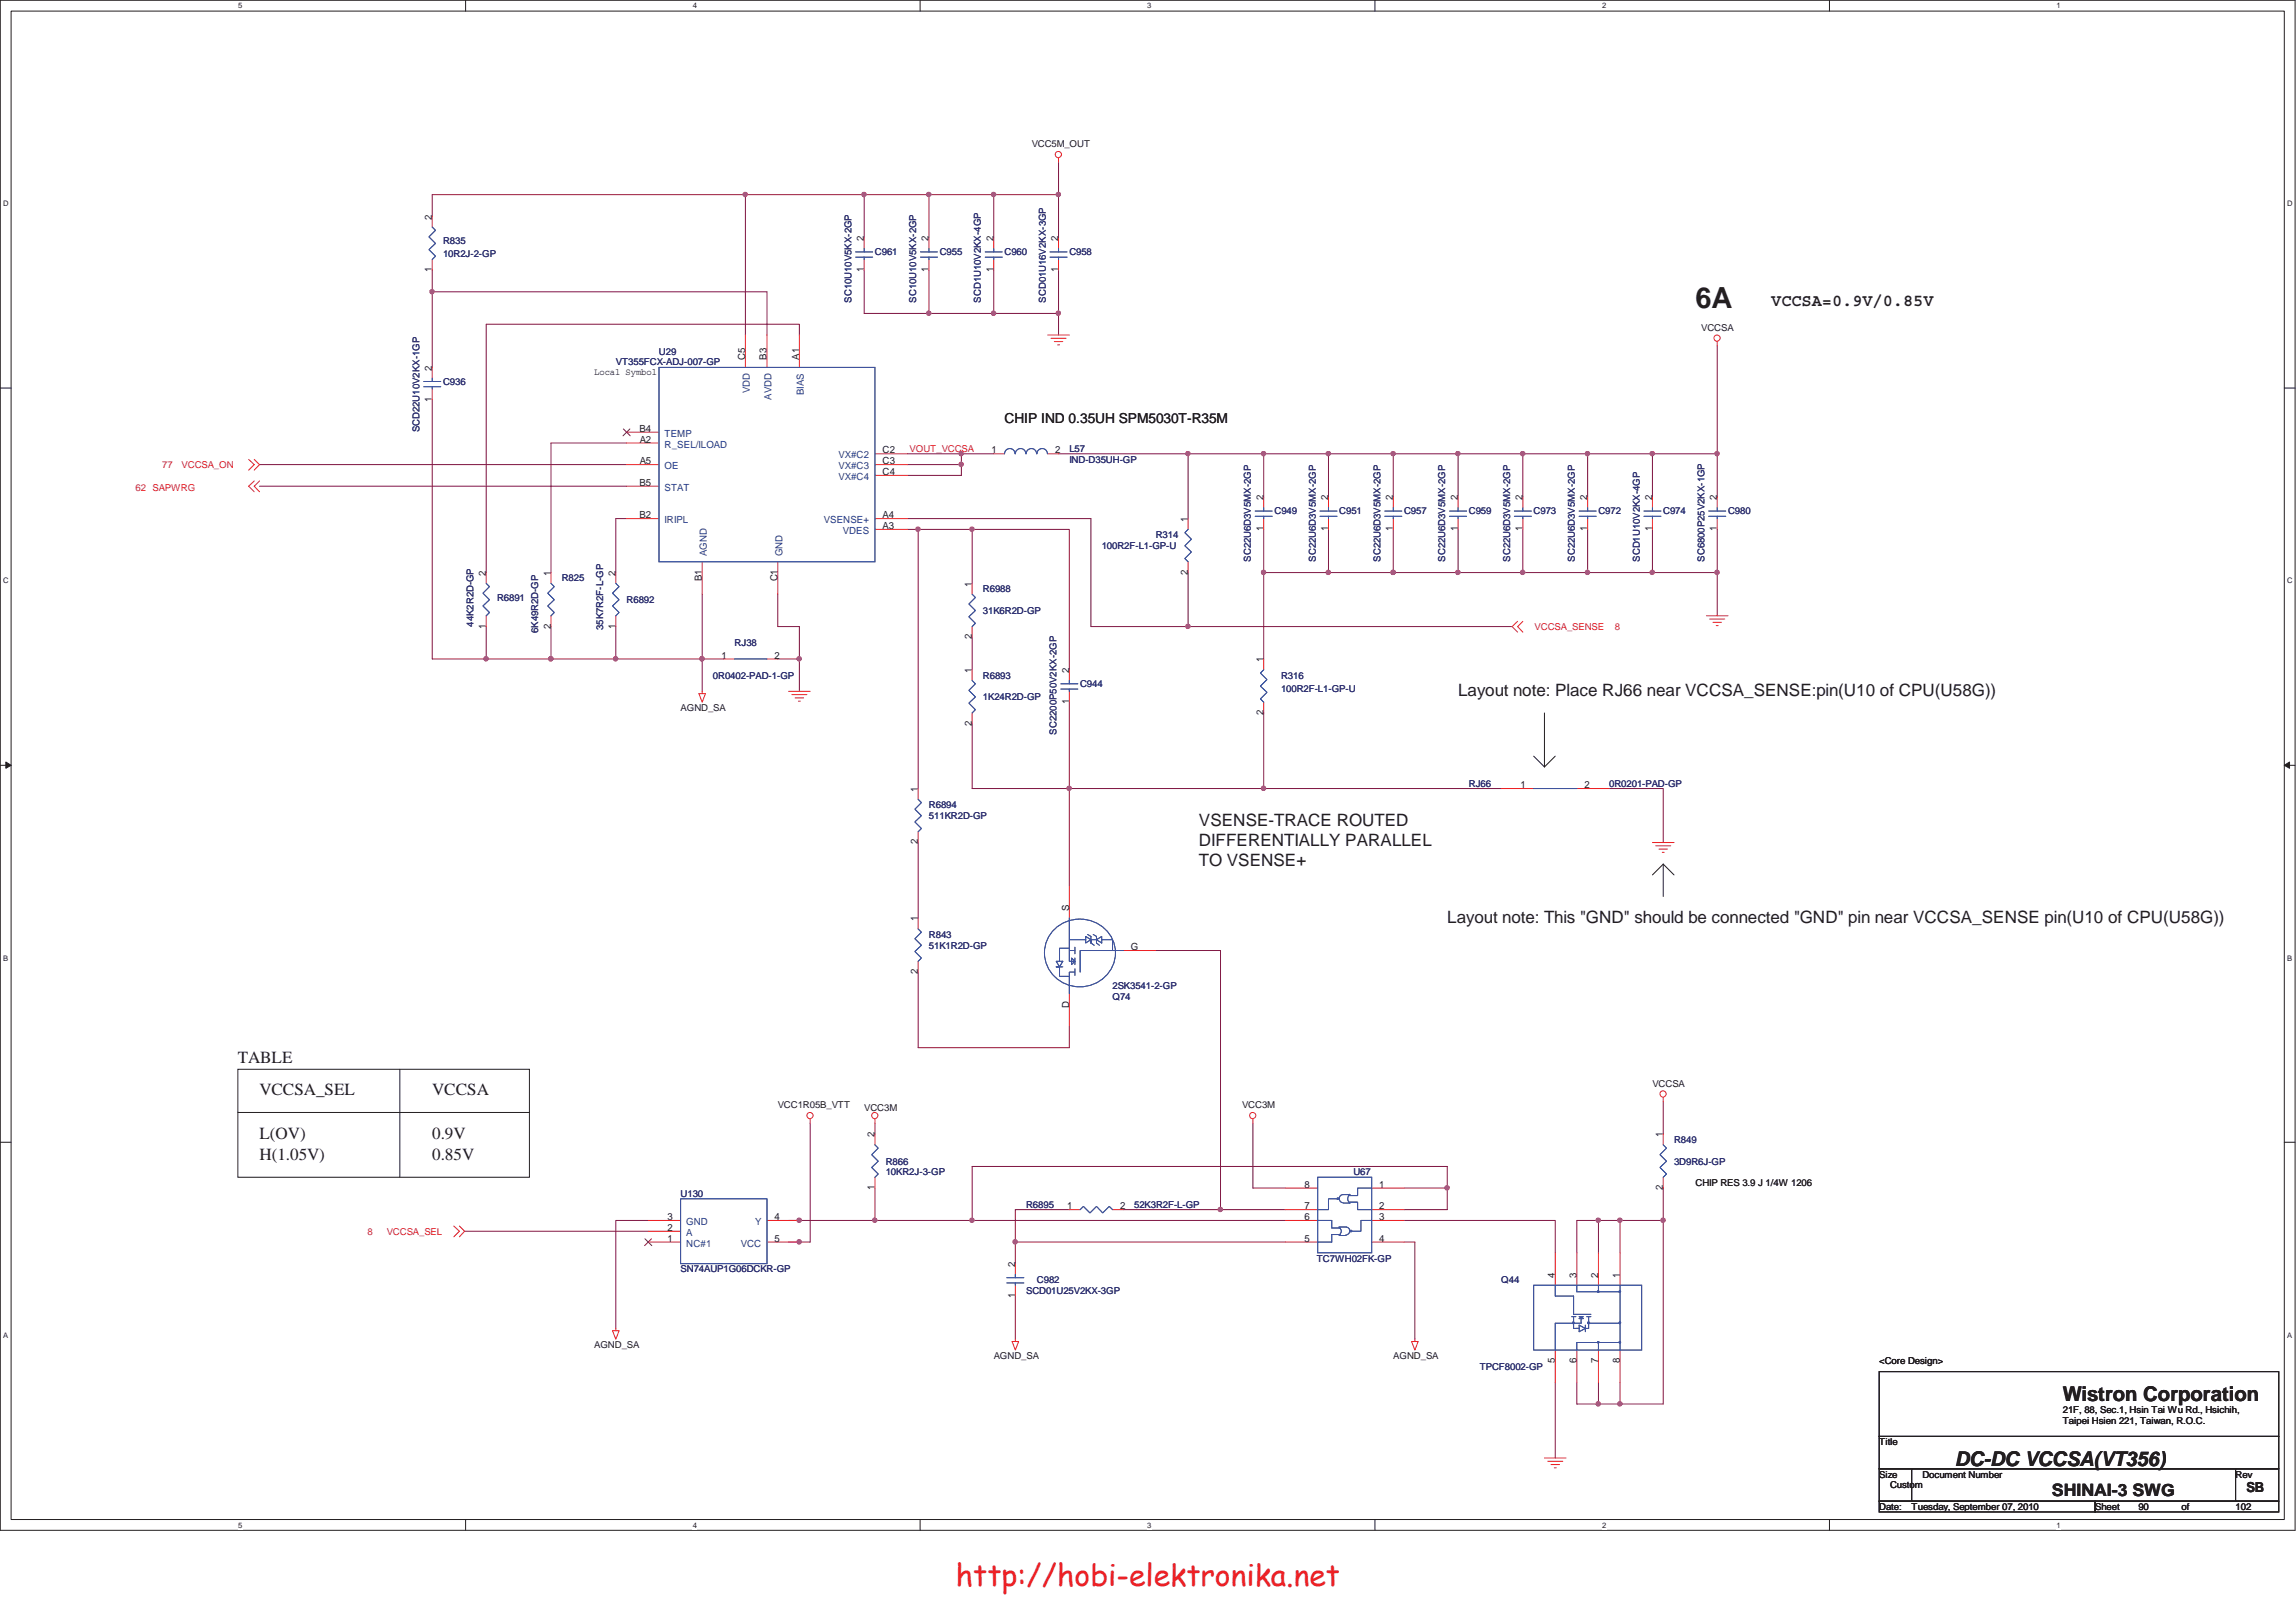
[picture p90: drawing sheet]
<svg xmlns="http://www.w3.org/2000/svg" width="297mm" height="210mm" viewBox="0 0 297 210" stroke-linecap="round" stroke-linejoin="round" font-family="sans-serif">
<defs><g id="words">
<text font-size="3.9" fill="#ed2024" x="123.7" y="205.2">http://hobi-elektronika.net</text>
<text font-size="3.8" fill="#231f20" x="219.4" y="39.9">6A</text>
<g font-size="2.6" fill="#231f20">
<text x="266.9" y="181.3">Wistron Corporation</text>
<text x="252.9" y="189.6">DC-DC VCCSA(VT356)</text>
</g>
<g font-size="2.2" fill="#231f20">
<text x="229.1" y="39.6">VCCSA=0.9V/0.85V</text>
<text x="188.6" y="90.1">Layout note: Place RJ66 near VCCSA_SENSE:pin(U10 of CPU(U58G))</text>
<text x="155.1" y="106.8">VSENSE-TRACE ROUTED</text>
<text x="155.1" y="109.5">DIFFERENTIALLY PARALLEL</text>
<text x="155.1" y="112.1">TO VSENSE+</text>
<text x="187.2" y="119.4">Layout note: This &quot;GND&quot; should be connected &quot;GND&quot; pin near VCCSA_SENSE pin(U10 of CPU(U58G))</text>
<text x="30.8" y="137.5">TABLE</text>
<text x="33.6" y="141.7">VCCSA_SEL</text>
<text x="55.9" y="141.7">VCCSA</text>
<text x="33.6" y="147.3">L(OV)</text>
<text x="55.9" y="147.3">0.9V</text>
<text x="33.6" y="150.1">H(1.05V)</text>
<text x="55.9" y="150.1">0.85V</text>
<text x="265.5" y="193.5">SHINAI-3 SWG</text>
</g>
<g font-size="1.8" fill="#231f20">
<text x="130" y="54.7">CHIP IND 0.35UH SPM5030T-R35M</text>
<text x="290.6" y="193.1">SB</text>
</g>
<g font-size="1.3" fill="#231f20">
<text x="55.9" y="28.4" transform="rotate(-90 55.9 28.4)">2</text>
<text x="55.9" y="35.2" transform="rotate(-90 55.9 35.2)">1</text>
<text x="111.8" y="35.2" transform="rotate(-90 111.8 35.2)">1</text>
<text x="111.8" y="31.2" transform="rotate(-90 111.8 31.2)">2</text>
<text x="120.1" y="35.2" transform="rotate(-90 120.1 35.2)">1</text>
<text x="120.1" y="31.2" transform="rotate(-90 120.1 31.2)">2</text>
<text x="128.5" y="35.2" transform="rotate(-90 128.5 35.2)">1</text>
<text x="128.5" y="31.2" transform="rotate(-90 128.5 31.2)">2</text>
<text x="136.9" y="35.2" transform="rotate(-90 136.9 35.2)">1</text>
<text x="136.9" y="31.2" transform="rotate(-90 136.9 31.2)">2</text>
<text x="55.9" y="48" transform="rotate(-90 55.9 48)">2</text>
<text x="96.4" y="46.6" transform="rotate(-90 96.4 46.6)">C5</text>
<text x="99.2" y="46.6" transform="rotate(-90 99.2 46.6)">B3</text>
<text x="103.4" y="46.6" transform="rotate(-90 103.4 46.6)">A1</text>
<text x="55.9" y="52" transform="rotate(-90 55.9 52)">1</text>
<text x="82.7" y="55.9">B4</text>
<text x="82.8" y="57.3">A2</text>
<text x="114.2" y="58.7">C2</text>
<text x="128.3" y="58.7">1</text>
<text x="136.5" y="58.7">2</text>
<text x="82.7" y="62.9">B5</text>
<text x="82.8" y="60.1">A5</text>
<text x="114.2" y="61.5">C4</text>
<text x="114.2" y="60.1">C3</text>
<text x="163.4" y="64.7" transform="rotate(-90 163.4 64.7)">2</text>
<text x="171.8" y="64.7" transform="rotate(-90 171.8 64.7)">2</text>
<text x="180.2" y="64.7" transform="rotate(-90 180.2 64.7)">2</text>
<text x="188.6" y="64.7" transform="rotate(-90 188.6 64.7)">2</text>
<text x="197" y="64.7" transform="rotate(-90 197 64.7)">2</text>
<text x="205.4" y="64.7" transform="rotate(-90 205.4 64.7)">2</text>
<text x="213.7" y="64.7" transform="rotate(-90 213.7 64.7)">2</text>
<text x="222.1" y="64.7" transform="rotate(-90 222.1 64.7)">2</text>
<text x="82.7" y="67.1">B2</text>
<text x="114.2" y="67.1">A4</text>
<text x="114.2" y="68.4">A3</text>
<text x="153.7" y="67.5" transform="rotate(-90 153.7 67.5)">1</text>
<text x="163.4" y="68.7" transform="rotate(-90 163.4 68.7)">1</text>
<text x="171.8" y="68.7" transform="rotate(-90 171.8 68.7)">1</text>
<text x="180.2" y="68.7" transform="rotate(-90 180.2 68.7)">1</text>
<text x="188.6" y="68.7" transform="rotate(-90 188.6 68.7)">1</text>
<text x="197" y="68.7" transform="rotate(-90 197 68.7)">1</text>
<text x="205.4" y="68.7" transform="rotate(-90 205.4 68.7)">1</text>
<text x="213.7" y="68.7" transform="rotate(-90 213.7 68.7)">1</text>
<text x="222.1" y="68.7" transform="rotate(-90 222.1 68.7)">1</text>
<text x="62.9" y="74.5" transform="rotate(-90 62.9 74.5)">2</text>
<text x="71.2" y="74.5" transform="rotate(-90 71.2 74.5)">1</text>
<text x="79.6" y="74.5" transform="rotate(-90 79.6 74.5)">2</text>
<text x="90.8" y="75.2" transform="rotate(-90 90.8 75.2)">B1</text>
<text x="100.6" y="75.2" transform="rotate(-90 100.6 75.2)">C1</text>
<text x="125.7" y="75.9" transform="rotate(-90 125.7 75.9)">1</text>
<text x="153.7" y="74.3" transform="rotate(-90 153.7 74.3)">2</text>
<text x="62.9" y="81.3" transform="rotate(-90 62.9 81.3)">1</text>
<text x="71.2" y="81.3" transform="rotate(-90 71.2 81.3)">2</text>
<text x="79.6" y="81.3" transform="rotate(-90 79.6 81.3)">1</text>
<text x="125.7" y="82.7" transform="rotate(-90 125.7 82.7)">2</text>
<text x="93.3" y="85.2">1</text>
<text x="100.2" y="85.2">2</text>
<text x="125.7" y="87.1" transform="rotate(-90 125.7 87.1)">1</text>
<text x="138.3" y="87.1" transform="rotate(-90 138.3 87.1)">2</text>
<text x="163.4" y="85.7" transform="rotate(-90 163.4 85.7)">1</text>
<text x="125.7" y="93.9" transform="rotate(-90 125.7 93.9)">2</text>
<text x="138.3" y="91.1" transform="rotate(-90 138.3 91.1)">1</text>
<text x="163.4" y="92.5" transform="rotate(-90 163.4 92.5)">2</text>
<text x="196.7" y="102">1</text>
<text x="205" y="102">2</text>
<text x="118.7" y="102.4" transform="rotate(-90 118.7 102.4)">1</text>
<text x="118.7" y="109.3" transform="rotate(-90 118.7 109.3)">2</text>
<text x="118.7" y="119.2" transform="rotate(-90 118.7 119.2)">1</text>
<text x="138.3" y="117.8" transform="rotate(-90 138.3 117.8)">S</text>
<text x="146.3" y="122.9">G</text>
<text x="118.7" y="126" transform="rotate(-90 118.7 126)">2</text>
<text x="138.3" y="130.4" transform="rotate(-90 138.3 130.4)">D</text>
<text x="113.2" y="147.1" transform="rotate(-90 113.2 147.1)">2</text>
<text x="215.1" y="147.1" transform="rotate(-90 215.1 147.1)">1</text>
<text x="113.2" y="154" transform="rotate(-90 113.2 154)">1</text>
<text x="168.8" y="153.7">8</text>
<text x="178.4" y="153.7">1</text>
<text x="215.1" y="154" transform="rotate(-90 215.1 154)">2</text>
<text x="86.4" y="160.7">1</text>
<text x="86.4" y="159.3">2</text>
<text x="86.4" y="157.9">3</text>
<text x="100.2" y="157.9">4</text>
<text x="100.2" y="160.7">5</text>
<text x="138" y="156.5">1</text>
<text x="144.9" y="156.5">2</text>
<text x="168.8" y="160.7">5</text>
<text x="168.8" y="157.9">6</text>
<text x="168.8" y="156.5">7</text>
<text x="178.4" y="156.5">2</text>
<text x="178.4" y="157.9">3</text>
<text x="178.4" y="160.7">4</text>
<text x="131.3" y="167.9" transform="rotate(-90 131.3 167.9)">1</text>
<text x="131.3" y="163.9" transform="rotate(-90 131.3 163.9)">2</text>
<text x="201.2" y="165.3" transform="rotate(-90 201.2 165.3)">4</text>
<text x="204" y="165.3" transform="rotate(-90 204 165.3)">3</text>
<text x="206.8" y="165.3" transform="rotate(-90 206.8 165.3)">2</text>
<text x="209.5" y="165.3" transform="rotate(-90 209.5 165.3)">1</text>
<text x="201.2" y="176.3" transform="rotate(-90 201.2 176.3)">5</text>
<text x="204" y="176.3" transform="rotate(-90 204 176.3)">6</text>
<text x="206.8" y="176.3" transform="rotate(-90 206.8 176.3)">7</text>
<text x="209.5" y="176.3" transform="rotate(-90 209.5 176.3)">8</text>
</g>
<g font-size="1.3" fill="#1d437e">
<text x="97" y="50.9" transform="rotate(-90 97 50.9)">VDD</text>
<text x="99.8" y="51.7" transform="rotate(-90 99.8 51.7)">AVDD</text>
<text x="104" y="51.1" transform="rotate(-90 104 51.1)">BIAS</text>
<text x="86" y="57.9">R_SEL/ILOAD</text>
<text x="86" y="56.5">TEMP</text>
<text x="108.5" y="59.3">VX#C2</text>
<text x="86" y="63.5">STAT</text>
<text x="86" y="60.7">OE</text>
<text x="108.5" y="62.1">VX#C4</text>
<text x="108.5" y="60.7">VX#C3</text>
<text x="86" y="67.7">IRIPL</text>
<text x="91.4" y="72" transform="rotate(-90 91.4 72)">AGND</text>
<text x="101.2" y="72" transform="rotate(-90 101.2 72)">GND</text>
<text x="106.6" y="67.7">VSENSE+</text>
<text x="109" y="69.1">VDES</text>
<text x="88.8" y="161.3">NC#1</text>
<text x="88.8" y="159.9">A</text>
<text x="88.8" y="158.5">GND</text>
<text x="95.8" y="161.3">VCC</text>
<text x="97.7" y="158.5">Y</text>
</g>
<g font-size="1.2" fill="#231f20">
<text x="133.5" y="19">VCC5M_OUT</text>
<text x="220.1" y="42.8">VCCSA</text>
<text x="76.9" y="48.6">Local Symbol</text>
<text x="88.1" y="92">AGND_SA</text>
<text x="100.6" y="143.4">VCC1R05B_VTT</text>
<text x="111.8" y="143.7">VCC3M</text>
<text x="160.7" y="143.4">VCC3M</text>
<text x="213.8" y="140.6">VCCSA</text>
<text x="219.4" y="153.5">CHIP RES 3.9 J 1/4W 1206</text>
<text x="76.9" y="174.4">AGND_SA</text>
<text x="128.6" y="175.8">AGND_SA</text>
<text x="180.3" y="175.8">AGND_SA</text>
<text x="243.1" y="176.5">&lt;Core Design&gt;</text>
<text x="266.9" y="182.8">21F, 88, Sec.1, Hsin Tai Wu Rd., Hsichih,</text>
<text x="266.9" y="184.2">Taipei Hsien 221, Taiwan, R.O.C.</text>
<text x="243.1" y="187">Title</text>
<text x="243.1" y="191.2">Size</text>
<text x="248.7" y="191.2">Document Number</text>
<text x="289.2" y="191.2">Rev</text>
<text x="243.1" y="195.4">Date:</text>
<text x="244.5" y="192.6">Custom</text>
<text x="247.3" y="195.4">Tuesday, September 07, 2010</text>
<text x="271.1" y="195.4">Sheet</text>
<text x="276.6" y="195.4">90</text>
<text x="282.2" y="195.4">of</text>
<text x="289.2" y="195.4">102</text>
</g>
<g font-size="1.2" fill="#2d2d72">
<text x="57.3" y="31.6">R835</text>
<text x="57.3" y="33.3">10R2J-2-GP</text>
<text x="113.2" y="33">C961</text>
<text x="121.6" y="33">C955</text>
<text x="130" y="33">C960</text>
<text x="138.3" y="33">C958</text>
<text x="110.1" y="39.2" transform="rotate(-90 110.1 39.2)">SC10U10V5KX-2GP</text>
<text x="118.5" y="39.2" transform="rotate(-90 118.5 39.2)">SC10U10V5KX-2GP</text>
<text x="126.9" y="39.2" transform="rotate(-90 126.9 39.2)">SCD1U10V2KX-4GP</text>
<text x="135.3" y="39.2" transform="rotate(-90 135.3 39.2)">SCD01U16V2KX-3GP</text>
<text x="79.7" y="47.3">VT355FCX-ADJ-007-GP</text>
<text x="85.3" y="45.9">U29</text>
<text x="57.3" y="49.8">C936</text>
<text x="54.3" y="55.9" transform="rotate(-90 54.3 55.9)">SCD22U10V2KX-1GP</text>
<text x="138.3" y="58.5">L57</text>
<text x="138.3" y="59.9">IND-D35UH-GP</text>
<text x="142.5" y="71">100R2F-L1-GP-U</text>
<text x="149.5" y="69.6">R314</text>
<text x="164.9" y="66.5">C949</text>
<text x="173.3" y="66.5">C951</text>
<text x="181.6" y="66.5">C957</text>
<text x="190" y="66.5">C959</text>
<text x="198.4" y="66.5">C973</text>
<text x="206.8" y="66.5">C972</text>
<text x="215.2" y="66.5">C974</text>
<text x="223.6" y="66.5">C980</text>
<text x="64.3" y="77.7">R6891</text>
<text x="72.7" y="75.2">R825</text>
<text x="127.2" y="76.6">R6988</text>
<text x="161.8" y="72.7" transform="rotate(-90 161.8 72.7)">SC22U6D3V5MX-2GP</text>
<text x="170.2" y="72.7" transform="rotate(-90 170.2 72.7)">SC22U6D3V5MX-2GP</text>
<text x="178.6" y="72.7" transform="rotate(-90 178.6 72.7)">SC22U6D3V5MX-2GP</text>
<text x="187" y="72.7" transform="rotate(-90 187 72.7)">SC22U6D3V5MX-2GP</text>
<text x="195.4" y="72.7" transform="rotate(-90 195.4 72.7)">SC22U6D3V5MX-2GP</text>
<text x="203.7" y="72.7" transform="rotate(-90 203.7 72.7)">SC22U6D3V5MX-2GP</text>
<text x="212.1" y="72.7" transform="rotate(-90 212.1 72.7)">SCD1U10V2KX-4GP</text>
<text x="220.5" y="72.7" transform="rotate(-90 220.5 72.7)">SC6800P25V2KX-1GP</text>
<text x="61.3" y="81.1" transform="rotate(-90 61.3 81.1)">44K2R2D-GP</text>
<text x="69.6" y="81.9" transform="rotate(-90 69.6 81.9)">6K49R2D-GP</text>
<text x="78" y="81.5" transform="rotate(-90 78 81.5)">35K7R2F-L-GP</text>
<text x="81.1" y="78">R6892</text>
<text x="95" y="83.6">RJ38</text>
<text x="127.2" y="79.4">31K6R2D-GP</text>
<text x="92.2" y="87.8">0R0402-PAD-1-GP</text>
<text x="127.2" y="87.8">R6893</text>
<text x="139.7" y="88.9">C944</text>
<text x="165.7" y="87.8">R316</text>
<text x="165.7" y="89.5">100R2F-L1-GP-U</text>
<text x="127.2" y="90.6">1K24R2D-GP</text>
<text x="136.7" y="95" transform="rotate(-90 136.7 95)">SC2200P50V2KX-2GP</text>
<text x="190" y="101.8">RJ66</text>
<text x="208.2" y="101.8">0R0201-PAD-GP</text>
<text x="120.2" y="104.6">R6894</text>
<text x="120.2" y="106">511KR2D-GP</text>
<text x="120.2" y="121.3">R843</text>
<text x="120.2" y="122.7">51K1R2D-GP</text>
<text x="143.9" y="129.4">Q74</text>
<text x="143.9" y="128">2SK3541-2-GP</text>
<text x="216.6" y="147.9">R849</text>
<text x="88.1" y="154.9">U130</text>
<text x="114.6" y="150.7">R866</text>
<text x="114.6" y="152.1">10KR2J-3-GP</text>
<text x="175.1" y="152.1">U67</text>
<text x="216.6" y="150.7">3D9R6J-GP</text>
<text x="132.8" y="156.2">R6895</text>
<text x="146.7" y="156.2">52K3R2F-L-GP</text>
<text x="88.1" y="164.6">SN74AUP1G06DCKR-GP</text>
<text x="132.8" y="167.4">SCD01U25V2KX-3GP</text>
<text x="134.2" y="166">C982</text>
<text x="170.3" y="163.2">TC7WH02FK-GP</text>
<text x="194.2" y="166">Q44</text>
<text x="191.4" y="177.2">TPCF8002-GP</text>
</g>
<g font-size="1.2" fill="#ec2426">
<text x="117.7" y="58.4">VOUT_VCCSA</text>
<text x="17.5" y="63.5">62 SAPWRG</text>
<text x="21" y="60.6">77</text>
<text x="23.5" y="60.6">VCCSA_ON</text>
<text x="198.5" y="81.5">VCCSA_SENSE</text>
<text x="208.9" y="81.5">8</text>
<text x="47.5" y="159.8">8</text>
<text x="50" y="159.8">VCCSA_SEL</text>
</g>
<g font-size="1" fill="#231f20">
<text x="30.8" y="1.1">5</text>
<text x="89.6" y="1.1">4</text>
<text x="148.4" y="1.1">3</text>
<text x="207.3" y="1.1">2</text>
<text x="266.1" y="1.1">1</text>
<text x=".4" y="26.7">D</text>
<text x="295.9" y="26.7">D</text>
<text x=".4" y="75.5">C</text>
<text x="295.9" y="75.5">C</text>
<text x=".4" y="124.3">B</text>
<text x="295.9" y="124.3">B</text>
<text x=".4" y="173.1">A</text>
<text x="295.9" y="173.1">A</text>
<text x="30.8" y="197.7">5</text>
<text x="89.6" y="197.7">4</text>
<text x="148.4" y="197.7">3</text>
<text x="207.3" y="197.7">2</text>
<text x="266.1" y="197.7">1</text>
</g>
</g></defs>
<path d="M0 0h296.9v198h-296.9zM1.4 1.4h294.1v195.2h-294.1z" fill="none" stroke="#231f20" stroke-width=".13"/>
<g fill="#fff">
<path d="M30.8 .2h.6v1.1h-.6z"/>
<path d="M30.8 196.8h.6v1.1h-.6z"/>
</g>
<path d="M60.2 0v1.4M60.2 196.6v1.4" fill="none" stroke="#231f20" stroke-width=".13"/>
<g fill="#fff">
<path d="M89.6 .2h.6v1.1h-.6z"/>
<path d="M89.6 196.8h.6v1.1h-.6z"/>
</g>
<path d="M119 0v1.4M119 196.6v1.4" fill="none" stroke="#231f20" stroke-width=".13"/>
<g fill="#fff">
<path d="M148.4 .2h.6v1.1h-.6z"/>
<path d="M148.4 196.8h.6v1.1h-.6z"/>
</g>
<path d="M177.9 0v1.4M177.9 196.6v1.4" fill="none" stroke="#231f20" stroke-width=".13"/>
<g fill="#fff">
<path d="M207.3 .2h.5v1.1h-.5z"/>
<path d="M207.3 196.8h.5v1.1h-.5z"/>
</g>
<path d="M236.7 0v1.4M236.7 196.6v1.4" fill="none" stroke="#231f20" stroke-width=".13"/>
<g fill="#fff">
<path d="M266.1 .2h.5v1.1h-.5z"/>
<path d="M266.1 196.8h.5v1.1h-.5z"/>
<path d="M.4 25.8h.7v1.1h-.7z"/>
<path d="M295.9 25.8h.7v1.1h-.7z"/>
<path d="M.4 74.6h.7v1.1h-.7z"/>
<path d="M295.9 74.6h.7v1.1h-.7z"/>
</g>
<path d="M0 50.2h1.4M295.5 50.2h1.4" fill="none" stroke="#231f20" stroke-width=".13"/>
<g fill="#fff">
<path d="M.4 123.4h.7v1.1h-.7z"/>
<path d="M295.9 123.4h.6v1.1h-.6z"/>
</g>
<path d="M0 99h1.4M295.5 99h1.4" fill="none" stroke="#231f20" stroke-width=".13"/>
<path d="M.8 98.6l.6 .4-.6 .4z" fill="#231f20"/>
<path d="M.8 98.6l.6 .4-.6 .4z" fill="none" stroke="#231f20" stroke-width=".13"/>
<path d="M295.5 99l.7-.4v.8z" fill="#231f20"/>
<path d="M295.5 99l.7-.4v.8z" fill="none" stroke="#231f20" stroke-width=".13"/>
<g fill="#fff">
<path d="M.4 172.2h.7v1.1h-.7z"/>
<path d="M295.9 172.2h.6v1.1h-.6z"/>
</g>
<path d="M0 147.8h1.4M295.5 147.8h1.4" fill="none" stroke="#231f20" stroke-width=".13"/>
<path d="M111.8 25.2h-15.4v18.1M136.9 21v4.2" fill="none" stroke="#7f1542" stroke-width=".13"/>
<circle cx="96.4" cy="25.2" r=".29" fill="#b8529f"/>
<circle cx="96.4" cy="25.2" r=".29" fill="none" stroke="#b8529f" stroke-width=".13"/>
<path d="M213.8 58.7h8.4M213.8 74.1h8.4M103.4 81.1v4.2" fill="none" stroke="#7f1542" stroke-width=".13"/>
<circle cx="222.1" cy="58.7" r=".29" fill="#b8529f"/>
<circle cx="222.1" cy="58.7" r=".29" fill="none" stroke="#b8529f" stroke-width=".13"/>
<circle cx="213.7" cy="58.7" r=".29" fill="#b8529f"/>
<circle cx="213.7" cy="58.7" r=".29" fill="none" stroke="#b8529f" stroke-width=".13"/>
<path d="M120.2 25.2h-8.4v5.6M62.9 41.9h40.5v1.4M117.4 58.7h7" fill="none" stroke="#7f1542" stroke-width=".13"/>
<circle cx="111.8" cy="25.2" r=".29" fill="#b8529f"/>
<circle cx="111.8" cy="25.2" r=".29" fill="none" stroke="#b8529f" stroke-width=".13"/>
<path d="M128.6 25.2h-8.4v5.6" fill="none" stroke="#7f1542" stroke-width=".13"/>
<circle cx="120.1" cy="25.2" r=".29" fill="#b8529f"/>
<circle cx="120.1" cy="25.2" r=".29" fill="none" stroke="#b8529f" stroke-width=".13"/>
<path d="M128.6 25.2v5.6M136.9 25.2v5.6" fill="none" stroke="#7f1542" stroke-width=".13"/>
<circle cx="136.9" cy="25.2" r=".29" fill="#b8529f"/>
<circle cx="136.9" cy="25.2" r=".29" fill="none" stroke="#b8529f" stroke-width=".13"/>
<path d="M111.8 35v5.6h16.8M120.2 35v5.6M62.9 41.9v32.2M136.9 40.6v2.7" fill="none" stroke="#7f1542" stroke-width=".13"/>
<circle cx="120.1" cy="40.5" r=".29" fill="#b8529f"/>
<circle cx="120.1" cy="40.5" r=".29" fill="none" stroke="#b8529f" stroke-width=".13"/>
<path d="M128.6 35v5.6M124.4 58.7h4.2" fill="none" stroke="#7f1542" stroke-width=".13"/>
<circle cx="124.3" cy="58.7" r=".29" fill="#b8529f"/>
<circle cx="124.3" cy="58.7" r=".29" fill="none" stroke="#b8529f" stroke-width=".13"/>
<path d="M124.4 58.7v2.8h-7M117.4 60.1h7M62.9 81.1v4.2" fill="none" stroke="#7f1542" stroke-width=".13"/>
<circle cx="124.3" cy="60.1" r=".29" fill="#b8529f"/>
<circle cx="124.3" cy="60.1" r=".29" fill="none" stroke="#b8529f" stroke-width=".13"/>
<path d="M81.1 57.3h-9.8v16.8M153.7 58.7h9.8" fill="none" stroke="#7f1542" stroke-width=".13"/>
<circle cx="153.7" cy="58.7" r=".29" fill="#b8529f"/>
<circle cx="153.7" cy="58.7" r=".29" fill="none" stroke="#b8529f" stroke-width=".13"/>
<path d="M71.3 81.1v4.2" fill="none" stroke="#7f1542" stroke-width=".13"/>
<circle cx="71.3" cy="85.2" r=".29" fill="#b8529f"/>
<circle cx="71.3" cy="85.2" r=".29" fill="none" stroke="#b8529f" stroke-width=".13"/>
<path d="M90.8 76.9v8.4" fill="none" stroke="#7f1542" stroke-width=".13"/>
<circle cx="90.8" cy="85.2" r=".29" fill="#b8529f"/>
<circle cx="90.8" cy="85.2" r=".29" fill="none" stroke="#b8529f" stroke-width=".13"/>
<path d="M79.7 85.3h11.1" fill="none" stroke="#7f1542" stroke-width=".13"/>
<circle cx="90.8" cy="85.2" r=".29" fill="#b8529f"/>
<circle cx="90.8" cy="85.2" r=".29" fill="none" stroke="#b8529f" stroke-width=".13"/>
<path d="M55.9 37.8h43.3v5.5M171.9 58.7v5.6M180.3 58.7v5.6M188.6 58.7v5.6M197 58.7v5.6M205.4 58.7v5.6M213.8 58.7v5.6M222.2 58.7v5.6M81.1 67.1h-1.4v7M163.5 68.5v5.6M171.9 74.1h8.4M79.7 81.1v4.2" fill="none" stroke="#7f1542" stroke-width=".13"/>
<circle cx="180.2" cy="74.1" r=".29" fill="#b8529f"/>
<circle cx="180.2" cy="74.1" r=".29" fill="none" stroke="#b8529f" stroke-width=".13"/>
<circle cx="171.8" cy="74.1" r=".29" fill="#b8529f"/>
<circle cx="171.8" cy="74.1" r=".29" fill="none" stroke="#b8529f" stroke-width=".13"/>
<path d="M222.2 74.1v5.6" fill="none" stroke="#7f1542" stroke-width=".13"/>
<circle cx="222.1" cy="74.1" r=".29" fill="#b8529f"/>
<circle cx="222.1" cy="74.1" r=".29" fill="none" stroke="#b8529f" stroke-width=".13"/>
<path d="M171.9 68.5v5.6M180.3 68.5v5.6h8.3" fill="none" stroke="#7f1542" stroke-width=".13"/>
<circle cx="180.2" cy="74.1" r=".29" fill="#b8529f"/>
<circle cx="180.2" cy="74.1" r=".29" fill="none" stroke="#b8529f" stroke-width=".13"/>
<path d="M188.6 68.5v5.6h8.4" fill="none" stroke="#7f1542" stroke-width=".13"/>
<circle cx="188.6" cy="74.1" r=".29" fill="#b8529f"/>
<circle cx="188.6" cy="74.1" r=".29" fill="none" stroke="#b8529f" stroke-width=".13"/>
<path d="M197 68.5v5.6h8.4" fill="none" stroke="#7f1542" stroke-width=".13"/>
<circle cx="197" cy="74.1" r=".29" fill="#b8529f"/>
<circle cx="197" cy="74.1" r=".29" fill="none" stroke="#b8529f" stroke-width=".13"/>
<path d="M55.9 35v12.5M205.4 68.5v5.6" fill="none" stroke="#7f1542" stroke-width=".13"/>
<circle cx="55.9" cy="37.7" r=".29" fill="#b8529f"/>
<circle cx="55.9" cy="37.7" r=".29" fill="none" stroke="#b8529f" stroke-width=".13"/>
<path d="M171.9 58.7h8.4" fill="none" stroke="#7f1542" stroke-width=".13"/>
<circle cx="171.8" cy="58.7" r=".29" fill="#b8529f"/>
<circle cx="171.8" cy="58.7" r=".29" fill="none" stroke="#b8529f" stroke-width=".13"/>
<path d="M197 58.7h8.4" fill="none" stroke="#7f1542" stroke-width=".13"/>
<circle cx="197" cy="58.7" r=".29" fill="#b8529f"/>
<circle cx="197" cy="58.7" r=".29" fill="none" stroke="#b8529f" stroke-width=".13"/>
<path d="M213.8 68.5v5.6" fill="none" stroke="#7f1542" stroke-width=".13"/>
<circle cx="213.7" cy="74.1" r=".29" fill="#b8529f"/>
<circle cx="213.7" cy="74.1" r=".29" fill="none" stroke="#b8529f" stroke-width=".13"/>
<path d="M180.3 58.7h8.3" fill="none" stroke="#7f1542" stroke-width=".13"/>
<circle cx="180.2" cy="58.7" r=".29" fill="#b8529f"/>
<circle cx="180.2" cy="58.7" r=".29" fill="none" stroke="#b8529f" stroke-width=".13"/>
<path d="M163.5 58.7h8.4" fill="none" stroke="#7f1542" stroke-width=".13"/>
<circle cx="163.5" cy="58.7" r=".29" fill="#b8529f"/>
<circle cx="163.5" cy="58.7" r=".29" fill="none" stroke="#b8529f" stroke-width=".13"/>
<path d="M188.6 58.7h8.4" fill="none" stroke="#7f1542" stroke-width=".13"/>
<circle cx="188.6" cy="58.7" r=".29" fill="#b8529f"/>
<circle cx="188.6" cy="58.7" r=".29" fill="none" stroke="#b8529f" stroke-width=".13"/>
<path d="M205.4 58.7h8.4" fill="none" stroke="#7f1542" stroke-width=".13"/>
<circle cx="205.4" cy="58.7" r=".29" fill="#b8529f"/>
<circle cx="205.4" cy="58.7" r=".29" fill="none" stroke="#b8529f" stroke-width=".13"/>
<path d="M96.4 25.2h-40.5v2.8M71.3 85.3h8.4" fill="none" stroke="#7f1542" stroke-width=".13"/>
<circle cx="79.6" cy="85.2" r=".29" fill="#b8529f"/>
<circle cx="79.6" cy="85.2" r=".29" fill="none" stroke="#b8529f" stroke-width=".13"/>
<circle cx="71.3" cy="85.2" r=".29" fill="#b8529f"/>
<circle cx="71.3" cy="85.2" r=".29" fill="none" stroke="#b8529f" stroke-width=".13"/>
<path d="M136.9 35v5.6" fill="none" stroke="#7f1542" stroke-width=".13"/>
<circle cx="136.9" cy="40.5" r=".29" fill="#b8529f"/>
<circle cx="136.9" cy="40.5" r=".29" fill="none" stroke="#b8529f" stroke-width=".13"/>
<path d="M33.6 60.1h47.5M90.8 85.3v4.1M138.3 90.8v11.2" fill="none" stroke="#7f1542" stroke-width=".13"/>
<circle cx="138.3" cy="102" r=".29" fill="#b8529f"/>
<circle cx="138.3" cy="102" r=".29" fill="none" stroke="#b8529f" stroke-width=".13"/>
<path d="M125.8 68.5h-7v33.5" fill="none" stroke="#7f1542" stroke-width=".13"/>
<circle cx="118.8" cy="68.5" r=".29" fill="#b8529f"/>
<circle cx="118.8" cy="68.5" r=".29" fill="none" stroke="#b8529f" stroke-width=".13"/>
<path d="M55.9 51.7v33.6M222.2 44.7v14M117.4 68.5h1.4M62.9 85.3h8.4M125.8 102h12.5" fill="none" stroke="#7f1542" stroke-width=".13"/>
<circle cx="62.9" cy="85.2" r=".29" fill="#b8529f"/>
<circle cx="62.9" cy="85.2" r=".29" fill="none" stroke="#b8529f" stroke-width=".13"/>
<path d="M128.6 25.2h8.3M163.5 58.7v5.6" fill="none" stroke="#7f1542" stroke-width=".13"/>
<circle cx="128.5" cy="25.2" r=".29" fill="#b8529f"/>
<circle cx="128.5" cy="25.2" r=".29" fill="none" stroke="#b8529f" stroke-width=".13"/>
<path d="M128.6 40.6h8.3" fill="none" stroke="#7f1542" stroke-width=".13"/>
<circle cx="128.5" cy="40.5" r=".29" fill="#b8529f"/>
<circle cx="128.5" cy="40.5" r=".29" fill="none" stroke="#b8529f" stroke-width=".13"/>
<path d="M100.6 76.9v4.2h2.8M125.8 68.5v7M90.8 85.3h2.8M103.4 85.3v4.1" fill="none" stroke="#7f1542" stroke-width=".13"/>
<circle cx="103.4" cy="85.2" r=".29" fill="#b8529f"/>
<circle cx="103.4" cy="85.2" r=".29" fill="none" stroke="#b8529f" stroke-width=".13"/>
<path d="M125.8 68.5h12.5v18.2M100.6 85.3h2.8" fill="none" stroke="#7f1542" stroke-width=".13"/>
<circle cx="125.7" cy="68.5" r=".29" fill="#b8529f"/>
<circle cx="125.7" cy="68.5" r=".29" fill="none" stroke="#b8529f" stroke-width=".13"/>
<path d="M117.4 67.1h23.7v14M163.5 74.1h8.4M153.7 81.1h41.9" fill="none" stroke="#7f1542" stroke-width=".13"/>
<circle cx="153.7" cy="81" r=".29" fill="#b8529f"/>
<circle cx="153.7" cy="81" r=".29" fill="none" stroke="#b8529f" stroke-width=".13"/>
<path d="M205.4 74.1h8.4M55.9 85.3h7" fill="none" stroke="#7f1542" stroke-width=".13"/>
<circle cx="205.4" cy="74.1" r=".29" fill="#b8529f"/>
<circle cx="205.4" cy="74.1" r=".29" fill="none" stroke="#b8529f" stroke-width=".13"/>
<path d="M33.6 62.9h47.5M125.8 82.5v4.2M125.8 93.6v8.4M138.3 102v12.6M118.8 125.8v9.7h19.5v-2.7M149.5 123h8.4v33.5" fill="none" stroke="#7f1542" stroke-width=".13"/>
<circle cx="157.9" cy="156.5" r=".29" fill="#b8529f"/>
<circle cx="157.9" cy="156.5" r=".29" fill="none" stroke="#b8529f" stroke-width=".13"/>
<path d="M206.8 157.9v4.2M209.6 181.6h5.6" fill="none" stroke="#7f1542" stroke-width=".13"/>
<circle cx="209.6" cy="181.6" r=".29" fill="#b8529f"/>
<circle cx="209.6" cy="181.6" r=".29" fill="none" stroke="#b8529f" stroke-width=".13"/>
<path d="M215.2 157.9h-5.6v4.2M206.8 178.9v2.7" fill="none" stroke="#7f1542" stroke-width=".13"/>
<circle cx="209.6" cy="157.9" r=".29" fill="#b8529f"/>
<circle cx="209.6" cy="157.9" r=".29" fill="none" stroke="#b8529f" stroke-width=".13"/>
<path d="M215.2 157.9v23.7" fill="none" stroke="#7f1542" stroke-width=".13"/>
<circle cx="215.1" cy="157.9" r=".29" fill="#b8529f"/>
<circle cx="215.1" cy="157.9" r=".29" fill="none" stroke="#b8529f" stroke-width=".13"/>
<path d="M157.9 156.5h8.4M162.1 145.3v8.4h4.2M181.6 157.9h19.6v4.2M206.8 157.9h-2.8v4.2M201.2 178.9v9.7M204 178.9v2.7h5.6v-2.7" fill="none" stroke="#7f1542" stroke-width=".13"/>
<circle cx="206.8" cy="181.6" r=".29" fill="#b8529f"/>
<circle cx="206.8" cy="181.6" r=".29" fill="none" stroke="#b8529f" stroke-width=".13"/>
<path d="M206.8 157.9h2.8" fill="none" stroke="#7f1542" stroke-width=".13"/>
<circle cx="206.8" cy="157.9" r=".29" fill="#b8529f"/>
<circle cx="206.8" cy="157.9" r=".29" fill="none" stroke="#b8529f" stroke-width=".13"/>
<path d="M138.3 156.5h-6.9v4.2h34.9M145.3 156.5h12.6" fill="none" stroke="#7f1542" stroke-width=".13"/>
<circle cx="131.3" cy="160.7" r=".29" fill="#b8529f"/>
<circle cx="131.3" cy="160.7" r=".29" fill="none" stroke="#b8529f" stroke-width=".13"/>
<path d="M181.6 153.7h5.6M187.2 150.9v5.6h-5.6M131.4 160.7v2.8M131.4 167.7v5.6" fill="none" stroke="#7f1542" stroke-width=".13"/>
<circle cx="187.2" cy="153.7" r=".29" fill="#b8529f"/>
<circle cx="187.2" cy="153.7" r=".29" fill="none" stroke="#b8529f" stroke-width=".13"/>
<path d="M187.2 150.9h-61.4v7h40.5" fill="none" stroke="#7f1542" stroke-width=".13"/>
<circle cx="125.7" cy="157.9" r=".29" fill="#b8529f"/>
<circle cx="125.7" cy="157.9" r=".29" fill="none" stroke="#b8529f" stroke-width=".13"/>
<path d="M113.2 157.9h12.6" fill="none" stroke="#7f1542" stroke-width=".13"/>
<circle cx="113.2" cy="157.9" r=".29" fill="#b8529f"/>
<circle cx="113.2" cy="157.9" r=".29" fill="none" stroke="#b8529f" stroke-width=".13"/>
<path d="M113.2 145.3v1.4M113.2 153.7v4.2h-9.8" fill="none" stroke="#7f1542" stroke-width=".13"/>
<circle cx="103.4" cy="157.9" r=".29" fill="#b8529f"/>
<circle cx="103.4" cy="157.9" r=".29" fill="none" stroke="#b8529f" stroke-width=".13"/>
<path d="M104.8 145.3v15.4M102 160.7h1.4" fill="none" stroke="#7f1542" stroke-width=".13"/>
<circle cx="103.4" cy="160.7" r=".29" fill="#b8529f"/>
<circle cx="103.4" cy="160.7" r=".29" fill="none" stroke="#b8529f" stroke-width=".13"/>
<path d="M136.9 58.7h16.8v8.4M153.7 74.1v7h-12.6M163.5 74.1v11.2M222.2 68.5v5.6M60.1 159.3h23.8M83.9 157.9h-4.2v14M102 157.9h1.4M215.2 142.5v4.2M215.2 153.7v4.2M103.4 160.7h1.4M181.6 160.7h1.4v12.6" fill="none" stroke="#7f1542" stroke-width=".13"/>
<circle cx="163.5" cy="74.1" r=".29" fill="#b8529f"/>
<circle cx="163.5" cy="74.1" r=".29" fill="none" stroke="#b8529f" stroke-width=".13"/>
<path d="M163.5 92.2v9.8" fill="none" stroke="#7f1542" stroke-width=".13"/>
<circle cx="163.5" cy="102" r=".29" fill="#b8529f"/>
<circle cx="163.5" cy="102" r=".29" fill="none" stroke="#b8529f" stroke-width=".13"/>
<path d="M118.8 109v9.8M138.3 102h55.9M208.2 102h7v7" fill="none" stroke="#7f1542" stroke-width=".13"/>
<g fill="none" stroke="#ec2426" stroke-width=".13">
<path d="M111.8 30.8v1.4M111.8 33.6v1.4M120.2 30.8v1.4M120.2 33.6v1.4M128.6 30.8v1.4M128.6 33.6v1.4M136.9 20.4v.6M32.2 59.4l.7 .7-.7 .7M32.9 59.4l.7 .7-.7 .7M135.5 43.3h2.8M136 43.8h1.9M136.4 44.2h1.1"/>
<path d="M136.8 44.6h.3M222.2 44.2v.5M32.9 62.2l-.7 .7 .7 .7M33.6 62.2l-.7 .7 .7 .7M71.3 74.1v1.4M71.3 79.7v1.4M125.8 75.5v1.4M153.7 67.1v1.4M153.7 72.7v1.4M188.6 64.3v1.4M188.6 67.1v1.4M197 64.3v1.4"/>
<path d="M197 67.1v1.4M205.4 64.3v1.4M205.4 67.1v1.4M213.8 64.3v1.4M213.8 67.1v1.4M220.8 79.7h2.8M90.4 89.7h.9l-.5 1.1zM90.8 89.4v.3M102 89.4h2.8M102.4 89.9h2M102.9 90.3h1.1M103.3 90.7h.2"/>
<path d="M125.8 81.1v1.4M196.3 80.4l-.7 .7 .7 .7M197 80.4l-.7 .7 .7 .7M221.2 80.1h1.9M221.6 80.5h1.1M222 80.9h.3M118.8 102v1.4M118.8 107.6v1.4M138.3 114.6v4.2M194.2 102h4.2M204 102h4.2M213.8 109h2.8"/>
<path d="M214.2 109.4h2M214.6 109.9h1.1M215 110.3h.3M138.3 128.6v4.2M145.3 123h4.2M58.7 158.6l.7 .7-.7 .7M59.4 158.6l.7 .7-.7 .7M83.9 159.3h4.1M83.9 157.9h4.1M99.2 157.9h4.2M104.8 144.8v.5M113.2 144.8v.5"/>
<path d="M162.1 144.8v.5M215.2 142v.5M79.2 172.2h.9l-.4 1.1zM79.7 171.9v.3M83.9 160.7h4.1M99.2 160.7h4.2M130.9 173.6h.9l-.4 1.1zM131.4 173.3v.3M182.6 173.6h.9l-.5 1.1zM183 173.3v.3M201.2 162.1v4.2M201.2 174.7v4.2"/>
<path d="M204 162.1v4.2M204 174.7v4.2M206.8 162.1v4.2M206.8 174.7v4.2M209.6 162.1v4.2M209.6 174.7v4.2M199.8 188.6h2.8M200.2 189.1h2M200.7 189.5h1.1M201.1 189.9h.2"/>
<circle cx="136.9" cy="20" r=".4"/>
<circle cx="222.1" cy="43.7" r=".4"/>
<circle cx="104.8" cy="144.3" r=".4"/>
<circle cx="113.2" cy="144.3" r=".4"/>
<circle cx="162.1" cy="144.3" r=".4"/>
<circle cx="215.2" cy="141.5" r=".4"/>
</g>
<g fill="none" stroke="#231f20" stroke-width=".13">
<path d="M198.4 97.8l1.4 1.4M199.8 92.2v7M201.2 97.8l-1.4 1.4M215.2 111.8l1.4 1.4M215.2 111.8l-1.4 1.4M215.2 111.8v4.2M30.8 138.3h37.7v14h-37.7zM51.7 138.3v14M30.8 143.9h37.7M243.1 177.5h51.7v8.3h-51.7zM243.1 185.8h51.7v4.2h-51.7zM243.1 190h4.2v4.2h-4.2z"/>
<path d="M243.1 194.2h28v1.4h-28zM247.3 190h41.9v4.2h-41.9zM271.1 194.2h23.7v1.4h-23.7zM289.2 190h5.6v4.2h-5.6z"/>
</g>
<g fill="none" stroke="#3a53a4" stroke-width=".13">
<path d="M110.7 32.6h2.2M110.7 33.3h2.2M111.8 32.2v.4M111.8 33.3v.3M119.1 32.6h2.2M119.1 33.3h2.2M120.2 32.2v.4M120.2 33.3v.3M127.5 32.6h2.2M127.5 33.3h2.2M128.6 32.2v.4M128.6 33.3v.3"/>
<path d="M71.3 75.5l.4 .4-.8 .8 .8 .9-.8 .8 .8 .8-.4 .5M125.8 76.9l.4 .4-.9 .8 .9 .9-.9 .8 .9 .8-.4 .5M153.7 68.5l-.4 .4 .8 .9-.8 .8 .8 .8-.8 .9 .4 .4M187.5 66.1h2.2M187.5 66.8h2.2M188.6 65.7v.4M188.6 66.8v.3M195.9 66.1h2.2M195.9 66.8h2.2M197 65.7v.4M197 66.8v.3M204.3 66.1h2.2"/>
<path d="M204.3 66.8h2.2M205.4 65.7v.4M205.4 66.8v.3M212.7 66.1h2.2M212.7 66.8h2.2M213.8 65.7v.4M213.8 66.8v.3M118.8 103.4l.4 .4-.8 .9 .8 .8-.8 .8 .8 .9-.4 .4M138.3 118.8v4.2h.8M198.4 102h5.6M136.2 120.5a4.6 4.6 0 0 1 5-1.4 4.6 4.6 0 0 1 3.1 4.2 4.6 4.6 0 0 1-4.6 4.4 4.6 4.6 0 0 1-4.6-4.4 4.2 4.2 0 0 1 1.1-2.8zM136.6 124.4h.9l-.4 .7z"/>
<path d="M137.5 125.1h-.9h.5v1.2h1.2M138.3 122.7h-1.2v1.7M138.3 121.6h2.2M138.3 123v1.4h.8M138.6 123.9l.5 .5-.5 .4zM139.1 125.8h-.8v2.8M139.1 122.6v.8M139.1 123.9v.9M139.1 125.3v.9M140.5 121.2l.6 .4-.6 .4zM140.7 120.9l.4 .3v.8v-.4h.8v-.4v.8l.3 .3M141 123h4.3"/>
<path d="M141.1 122l.5 .3M141.1 123h-1.4v2.8M141.4 120.9l.5 .3M141.9 121.6l.6-.4v.8zM142.5 121.6h1.4v1.4M88 155.1h11.2v8.4h-11.2zM201.2 166.3v1.4h2.4v2.3h2.2M203.3 170.3h.6M203.6 170.3v1.6h.7M204 166.3v.8h5.6M204.3 171.4l.8 .5-.8 .4zM204.3 170.3h.5"/>
<path d="M204.6 170.3v.9h-3.4v3.5M204.6 170.3l.2 .3h-.5zM205.1 171.4v.9M205.3 170.3h.5M205.5 170.3v1.6h-.4M205.5 171.2h4.1M206.8 166.3v.8M206.8 173.7v1M209.6 173.7h-5.6v1M209.6 166.3v8.4"/>
</g>
<path d="M83.4 160.3l.9 .9M84.3 160.3l-.9 .9" fill="none" stroke="#7f431c" stroke-width=".13"/>
<path d="M206.7 173.6h.1v.1h-.1z" fill-rule="evenodd" fill="#3a53a4"/>
<path d="M206.7 173.6h.1v.1h-.1z" fill="none" stroke="#3a53a4" stroke-width=".13"/>
<path d="M206.7 167h.1v.2h-.1z" fill-rule="evenodd" fill="#3a53a4"/>
<path d="M206.7 167h.1v.2h-.1z" fill="none" stroke="#3a53a4" stroke-width=".13"/>
<path d="M205.4 171.1h.2v.1h-.2z" fill-rule="evenodd" fill="#3a53a4"/>
<path d="M205.4 171.1h.2v.1h-.2z" fill="none" stroke="#3a53a4" stroke-width=".13"/>
<path d="M203.5 171.1l.2 .1-.2 .1z" fill-rule="evenodd" fill="#3a53a4"/>
<path d="M203.5 171.1l.2 .1-.2 .1z" fill="none" stroke="#3a53a4" stroke-width=".13"/>
<path d="M209.5 171.1l.2 .1-.2 .1z" fill-rule="evenodd" fill="#3a53a4"/>
<path d="M209.5 171.1l.2 .1-.2 .1z" fill="none" stroke="#3a53a4" stroke-width=".13"/>
<path d="M209.5 173.6h.1v.1h-.1z" fill-rule="evenodd" fill="#3a53a4"/>
<path d="M209.5 173.6h.1v.1h-.1z" fill="none" stroke="#3a53a4" stroke-width=".13"/>
<path d="M209.5 167h.1v.2h-.1z" fill-rule="evenodd" fill="#3a53a4"/>
<g fill="none" stroke="#3a53a4" stroke-width=".13">
<path d="M198.4 166.3h14v8.4h-14zM201.2 166.3v1.4h2.4v2.3h2.2M203.3 170.3h.6M203.6 170.3v1.6h.7M204 166.3v.8h5.6M204.3 171.4l.8 .5-.8 .4zM204.3 170.3h.5M204.6 170.3v.9h-3.4v3.5M204.6 170.3l.2 .3h-.5zM205.1 171.4v.9M205.3 170.3h.5M205.5 170.3v1.6h-.4"/>
<path d="M205.5 171.2h4.1M206.8 166.3v.8M206.8 173.7v1M209.5 167h.1v.2h-.1zM209.6 173.7h-5.6v1M209.6 166.3v8.4"/>
</g>
<path d="M206.7 173.6h.1v.1h-.1z" fill-rule="evenodd" fill="#3a53a4"/>
<path d="M206.7 173.6h.1v.1h-.1z" fill="none" stroke="#3a53a4" stroke-width=".13"/>
<path d="M206.7 167h.1v.2h-.1z" fill-rule="evenodd" fill="#3a53a4"/>
<path d="M206.7 167h.1v.2h-.1z" fill="none" stroke="#3a53a4" stroke-width=".13"/>
<path d="M205.4 171.1h.2v.1h-.2z" fill-rule="evenodd" fill="#3a53a4"/>
<path d="M205.4 171.1h.2v.1h-.2z" fill="none" stroke="#3a53a4" stroke-width=".13"/>
<path d="M203.5 171.1l.2 .1-.2 .1z" fill-rule="evenodd" fill="#3a53a4"/>
<path d="M203.5 171.1l.2 .1-.2 .1z" fill="none" stroke="#3a53a4" stroke-width=".13"/>
<path d="M209.5 171.1l.2 .1-.2 .1z" fill-rule="evenodd" fill="#3a53a4"/>
<path d="M209.5 171.1l.2 .1-.2 .1z" fill="none" stroke="#3a53a4" stroke-width=".13"/>
<path d="M209.5 173.6h.1v.1h-.1z" fill-rule="evenodd" fill="#3a53a4"/>
<path d="M209.5 173.6h.1v.1h-.1z" fill="none" stroke="#3a53a4" stroke-width=".13"/>
<path d="M209.5 167h.1v.2h-.1z" fill-rule="evenodd" fill="#3a53a4"/>
<g fill="none" stroke="#3a53a4" stroke-width=".13">
<path d="M55.9 29.4l.4 .4-.8 .8 .8 .9-.8 .8 .8 .8-.4 .5M135.8 32.6h2.2M135.8 33.3h2.2M136.9 32.2v.4M136.9 33.3v.3M54.8 50h2.2M54.8 49.4h2.2M55.9 48.9v.5M55.9 50v.3M85.3 47.5h27.9v25.2h-27.9zM131.3 58.7a.68 .68 0 0 0-.7-.7 .68 .68 0 0 0-.6 .7M132.7 58.7a.68 .68 0 0 0-.7-.7 .68 .68 0 0 0-.6 .7"/>
<path d="M134.1 58.7a.68 .68 0 0 0-.7-.7 .68 .68 0 0 0-.6 .7M135.5 58.7a.68 .68 0 0 0-.7-.7 .68 .68 0 0 0-.6 .7M62.9 75.5l.4 .4-.8 .8 .8 .9-.8 .8 .8 .8-.4 .5M79.7 75.5l.4 .4-.9 .8 .9 .9-.9 .8 .9 .8-.4 .5M162.4 66.1h2.2M162.4 66.8h2.2M163.5 65.7v.4M163.5 66.8v.3M170.8 66.1h2.2M170.8 66.8h2.2M171.9 65.7v.4M171.9 66.8v.3"/>
<path d="M179.2 66.1h2.2M179.2 66.8h2.2M180.3 65.7v.4M180.3 66.8v.3M221.1 66.1h2.2M221.1 66.8h2.2M222.2 65.7v.4M222.2 66.8v.3M95 85.3h4.2M125.8 88l.4 .5-.9 .8 .9 .9-.9 .8 .9 .8-.4 .4M137.2 88.5h2.2M137.2 89.2h2.2"/>
<path d="M138.3 88v.5M138.3 89.2v.2M163.5 86.7l-.4 .4 .8 .8-.8 .9 .8 .8-.8 .8 .4 .4M118.8 120.2l.4 .4-.8 .9 .8 .8-.8 .8 .8 .8-.4 .5M113.2 148.1l.4 .4-.8 .9 .8 .8-.8 .8 .8 .9-.4 .4M139.7 156.5l.5-.4 .8 .8 .9-.8 .8 .8 .8-.8 .4 .4M170.5 157.9h1.8v1h1.1M170.5 152.3h7v9.8h-7zM173 155.1h-1.1v1.4h-1.4M173 155l.2 .1-.1 .1zM173.2 158.7a.62 .62 0 0 1 0 1.1M173.3 158.7h.8a.53 .53 0 0 1 .5 .6 .53 .53 0 0 1-.5 .5"/>
<path d="M173.3 159.8h.8M173.4 159.7h-1.1v1h-1.8M173.8 155.7h.9M174.5 155.5h1.1v1h1.9M174.6 154.5a.77 .77 0 0 0 0 1.2M174.7 154.6h-.9a.53 .53 0 0 0-.5 .5 .53 .53 0 0 0 .5 .5M174.7 159.2l.2 .1-.1 .1zM177.5 157.9h-1.4v1.4h-1.1M177.5 153.7h-1.9v1h-1.1M215.2 148.1l.4 .4-.8 .9 .8 .8-.8 .8 .8 .9-.4 .4M130.3 165.3h2.2M130.3 166h2.2"/>
<path d="M131.4 164.9v.4M131.4 166v.3M198.4 166.3h14v8.4h-14zM209.5 167h.1v.2h-.1z"/>
</g>
<g fill="none" stroke="#ec2426" stroke-width=".13">
<path d="M55.9 28v1.4M55.9 33.6v1.4M136.9 30.8v1.4M136.9 33.6v1.4M55.9 47.5v1.4M55.9 50.3v1.4M81.1 57.3h4.2M81.1 55.9h4.2M96.4 43.3v4.2M99.2 43.3v4.2M103.4 43.3v4.2M113.2 58.7h4.2"/>
<path d="M128.6 58.7h1.4M135.5 58.7h1.4M62.9 74.1v1.4M62.9 79.7v1.4M79.7 74.1v1.4M79.7 79.7v1.4M81.1 60.1h4.2M81.1 62.9h4.2M81.1 67.1h4.2M90.8 72.7v4.2M100.6 72.7v4.2M113.2 61.5h4.2"/>
<path d="M113.2 60.1h4.2M113.2 68.5h4.2M113.2 67.1h4.2M163.5 64.3v1.4M163.5 67.1v1.4M171.9 64.3v1.4M171.9 67.1v1.4M180.3 64.3v1.4M180.3 67.1v1.4M222.2 64.3v1.4M222.2 67.1v1.4M93.6 85.3h1.4"/>
<path d="M99.2 85.3h1.4M125.8 86.7v1.3M125.8 92.2v1.4M138.3 86.7v1.3M138.3 89.4v1.4M163.5 85.3v1.4M163.5 90.8v1.4M118.8 118.8v1.4M118.8 124.4v1.4M113.2 146.7v1.4M113.2 152.3v1.4M138.3 156.5h1.4"/>
<path d="M143.9 156.5h1.4M166.3 156.5h4.2M166.3 153.7h4.2M166.3 157.9h4.2M177.5 156.5h4.1M177.5 153.7h4.1M177.5 157.9h4.1M215.2 146.7v1.4M215.2 152.3v1.4M131.4 163.5v1.4M131.4 166.3v1.4M166.3 160.7h4.2"/>
<path d="M177.5 160.7h4.1"/>
</g>
<path d="M80.6 55.5l.9 .9M81.5 55.5l-.9 .9" fill="none" stroke="#7f431c" stroke-width=".13"/>
<circle cx="96.4" cy="25.2" r=".29" fill="#b8529f"/>
<circle cx="96.4" cy="25.2" r=".29" fill="none" stroke="#b8529f" stroke-width=".13"/>
<circle cx="222.1" cy="58.7" r=".29" fill="#b8529f"/>
<circle cx="222.1" cy="58.7" r=".29" fill="none" stroke="#b8529f" stroke-width=".13"/>
<circle cx="213.7" cy="58.7" r=".29" fill="#b8529f"/>
<circle cx="213.7" cy="58.7" r=".29" fill="none" stroke="#b8529f" stroke-width=".13"/>
<circle cx="111.8" cy="25.2" r=".29" fill="#b8529f"/>
<circle cx="111.8" cy="25.2" r=".29" fill="none" stroke="#b8529f" stroke-width=".13"/>
<circle cx="120.1" cy="25.2" r=".29" fill="#b8529f"/>
<circle cx="120.1" cy="25.2" r=".29" fill="none" stroke="#b8529f" stroke-width=".13"/>
<circle cx="136.9" cy="25.2" r=".29" fill="#b8529f"/>
<circle cx="136.9" cy="25.2" r=".29" fill="none" stroke="#b8529f" stroke-width=".13"/>
<circle cx="120.1" cy="40.5" r=".29" fill="#b8529f"/>
<circle cx="120.1" cy="40.5" r=".29" fill="none" stroke="#b8529f" stroke-width=".13"/>
<circle cx="124.3" cy="58.7" r=".29" fill="#b8529f"/>
<circle cx="124.3" cy="58.7" r=".29" fill="none" stroke="#b8529f" stroke-width=".13"/>
<circle cx="124.3" cy="60.1" r=".29" fill="#b8529f"/>
<circle cx="124.3" cy="60.1" r=".29" fill="none" stroke="#b8529f" stroke-width=".13"/>
<circle cx="153.7" cy="58.7" r=".29" fill="#b8529f"/>
<circle cx="153.7" cy="58.7" r=".29" fill="none" stroke="#b8529f" stroke-width=".13"/>
<circle cx="71.3" cy="85.2" r=".29" fill="#b8529f"/>
<circle cx="71.3" cy="85.2" r=".29" fill="none" stroke="#b8529f" stroke-width=".13"/>
<circle cx="90.8" cy="85.2" r=".29" fill="#b8529f"/>
<circle cx="90.8" cy="85.2" r=".29" fill="none" stroke="#b8529f" stroke-width=".13"/>
<circle cx="90.8" cy="85.2" r=".29" fill="#b8529f"/>
<circle cx="90.8" cy="85.2" r=".29" fill="none" stroke="#b8529f" stroke-width=".13"/>
<circle cx="180.2" cy="74.1" r=".29" fill="#b8529f"/>
<circle cx="180.2" cy="74.1" r=".29" fill="none" stroke="#b8529f" stroke-width=".13"/>
<circle cx="171.8" cy="74.1" r=".29" fill="#b8529f"/>
<circle cx="171.8" cy="74.1" r=".29" fill="none" stroke="#b8529f" stroke-width=".13"/>
<circle cx="222.1" cy="74.1" r=".29" fill="#b8529f"/>
<circle cx="222.1" cy="74.1" r=".29" fill="none" stroke="#b8529f" stroke-width=".13"/>
<circle cx="180.2" cy="74.1" r=".29" fill="#b8529f"/>
<circle cx="180.2" cy="74.1" r=".29" fill="none" stroke="#b8529f" stroke-width=".13"/>
<circle cx="188.6" cy="74.1" r=".29" fill="#b8529f"/>
<circle cx="188.6" cy="74.1" r=".29" fill="none" stroke="#b8529f" stroke-width=".13"/>
<circle cx="197" cy="74.1" r=".29" fill="#b8529f"/>
<circle cx="197" cy="74.1" r=".29" fill="none" stroke="#b8529f" stroke-width=".13"/>
<circle cx="55.9" cy="37.7" r=".29" fill="#b8529f"/>
<circle cx="55.9" cy="37.7" r=".29" fill="none" stroke="#b8529f" stroke-width=".13"/>
<circle cx="171.8" cy="58.7" r=".29" fill="#b8529f"/>
<circle cx="171.8" cy="58.7" r=".29" fill="none" stroke="#b8529f" stroke-width=".13"/>
<circle cx="197" cy="58.7" r=".29" fill="#b8529f"/>
<circle cx="197" cy="58.7" r=".29" fill="none" stroke="#b8529f" stroke-width=".13"/>
<circle cx="213.7" cy="74.1" r=".29" fill="#b8529f"/>
<circle cx="213.7" cy="74.1" r=".29" fill="none" stroke="#b8529f" stroke-width=".13"/>
<circle cx="180.2" cy="58.7" r=".29" fill="#b8529f"/>
<circle cx="180.2" cy="58.7" r=".29" fill="none" stroke="#b8529f" stroke-width=".13"/>
<circle cx="163.5" cy="58.7" r=".29" fill="#b8529f"/>
<circle cx="163.5" cy="58.7" r=".29" fill="none" stroke="#b8529f" stroke-width=".13"/>
<circle cx="188.6" cy="58.7" r=".29" fill="#b8529f"/>
<circle cx="188.6" cy="58.7" r=".29" fill="none" stroke="#b8529f" stroke-width=".13"/>
<circle cx="205.4" cy="58.7" r=".29" fill="#b8529f"/>
<circle cx="205.4" cy="58.7" r=".29" fill="none" stroke="#b8529f" stroke-width=".13"/>
<circle cx="79.6" cy="85.2" r=".29" fill="#b8529f"/>
<circle cx="79.6" cy="85.2" r=".29" fill="none" stroke="#b8529f" stroke-width=".13"/>
<circle cx="71.3" cy="85.2" r=".29" fill="#b8529f"/>
<circle cx="71.3" cy="85.2" r=".29" fill="none" stroke="#b8529f" stroke-width=".13"/>
<circle cx="136.9" cy="40.5" r=".29" fill="#b8529f"/>
<circle cx="136.9" cy="40.5" r=".29" fill="none" stroke="#b8529f" stroke-width=".13"/>
<circle cx="138.3" cy="102" r=".29" fill="#b8529f"/>
<circle cx="138.3" cy="102" r=".29" fill="none" stroke="#b8529f" stroke-width=".13"/>
<circle cx="118.8" cy="68.5" r=".29" fill="#b8529f"/>
<circle cx="118.8" cy="68.5" r=".29" fill="none" stroke="#b8529f" stroke-width=".13"/>
<circle cx="62.9" cy="85.2" r=".29" fill="#b8529f"/>
<circle cx="62.9" cy="85.2" r=".29" fill="none" stroke="#b8529f" stroke-width=".13"/>
<circle cx="128.5" cy="25.2" r=".29" fill="#b8529f"/>
<circle cx="128.5" cy="25.2" r=".29" fill="none" stroke="#b8529f" stroke-width=".13"/>
<circle cx="128.5" cy="40.5" r=".29" fill="#b8529f"/>
<circle cx="128.5" cy="40.5" r=".29" fill="none" stroke="#b8529f" stroke-width=".13"/>
<circle cx="103.4" cy="85.2" r=".29" fill="#b8529f"/>
<circle cx="103.4" cy="85.2" r=".29" fill="none" stroke="#b8529f" stroke-width=".13"/>
<circle cx="125.7" cy="68.5" r=".29" fill="#b8529f"/>
<circle cx="125.7" cy="68.5" r=".29" fill="none" stroke="#b8529f" stroke-width=".13"/>
<circle cx="153.7" cy="81" r=".29" fill="#b8529f"/>
<circle cx="153.7" cy="81" r=".29" fill="none" stroke="#b8529f" stroke-width=".13"/>
<circle cx="205.4" cy="74.1" r=".29" fill="#b8529f"/>
<circle cx="205.4" cy="74.1" r=".29" fill="none" stroke="#b8529f" stroke-width=".13"/>
<circle cx="157.9" cy="156.5" r=".29" fill="#b8529f"/>
<circle cx="157.9" cy="156.5" r=".29" fill="none" stroke="#b8529f" stroke-width=".13"/>
<circle cx="209.6" cy="181.6" r=".29" fill="#b8529f"/>
<circle cx="209.6" cy="181.6" r=".29" fill="none" stroke="#b8529f" stroke-width=".13"/>
<circle cx="209.6" cy="157.9" r=".29" fill="#b8529f"/>
<circle cx="209.6" cy="157.9" r=".29" fill="none" stroke="#b8529f" stroke-width=".13"/>
<circle cx="215.1" cy="157.9" r=".29" fill="#b8529f"/>
<circle cx="215.1" cy="157.9" r=".29" fill="none" stroke="#b8529f" stroke-width=".13"/>
<circle cx="206.8" cy="181.6" r=".29" fill="#b8529f"/>
<circle cx="206.8" cy="181.6" r=".29" fill="none" stroke="#b8529f" stroke-width=".13"/>
<circle cx="206.8" cy="157.9" r=".29" fill="#b8529f"/>
<circle cx="206.8" cy="157.9" r=".29" fill="none" stroke="#b8529f" stroke-width=".13"/>
<circle cx="131.3" cy="160.7" r=".29" fill="#b8529f"/>
<circle cx="131.3" cy="160.7" r=".29" fill="none" stroke="#b8529f" stroke-width=".13"/>
<circle cx="187.2" cy="153.7" r=".29" fill="#b8529f"/>
<circle cx="187.2" cy="153.7" r=".29" fill="none" stroke="#b8529f" stroke-width=".13"/>
<circle cx="125.7" cy="157.9" r=".29" fill="#b8529f"/>
<circle cx="125.7" cy="157.9" r=".29" fill="none" stroke="#b8529f" stroke-width=".13"/>
<circle cx="113.2" cy="157.9" r=".29" fill="#b8529f"/>
<circle cx="113.2" cy="157.9" r=".29" fill="none" stroke="#b8529f" stroke-width=".13"/>
<circle cx="103.4" cy="157.9" r=".29" fill="#b8529f"/>
<circle cx="103.4" cy="157.9" r=".29" fill="none" stroke="#b8529f" stroke-width=".13"/>
<circle cx="103.4" cy="160.7" r=".29" fill="#b8529f"/>
<circle cx="103.4" cy="160.7" r=".29" fill="none" stroke="#b8529f" stroke-width=".13"/>
<circle cx="163.5" cy="74.1" r=".29" fill="#b8529f"/>
<circle cx="163.5" cy="74.1" r=".29" fill="none" stroke="#b8529f" stroke-width=".13"/>
<circle cx="163.5" cy="102" r=".29" fill="#b8529f"/>
<circle cx="163.5" cy="102" r=".29" fill="none" stroke="#b8529f" stroke-width=".13"/>
<use href="#words"/>
</svg>
